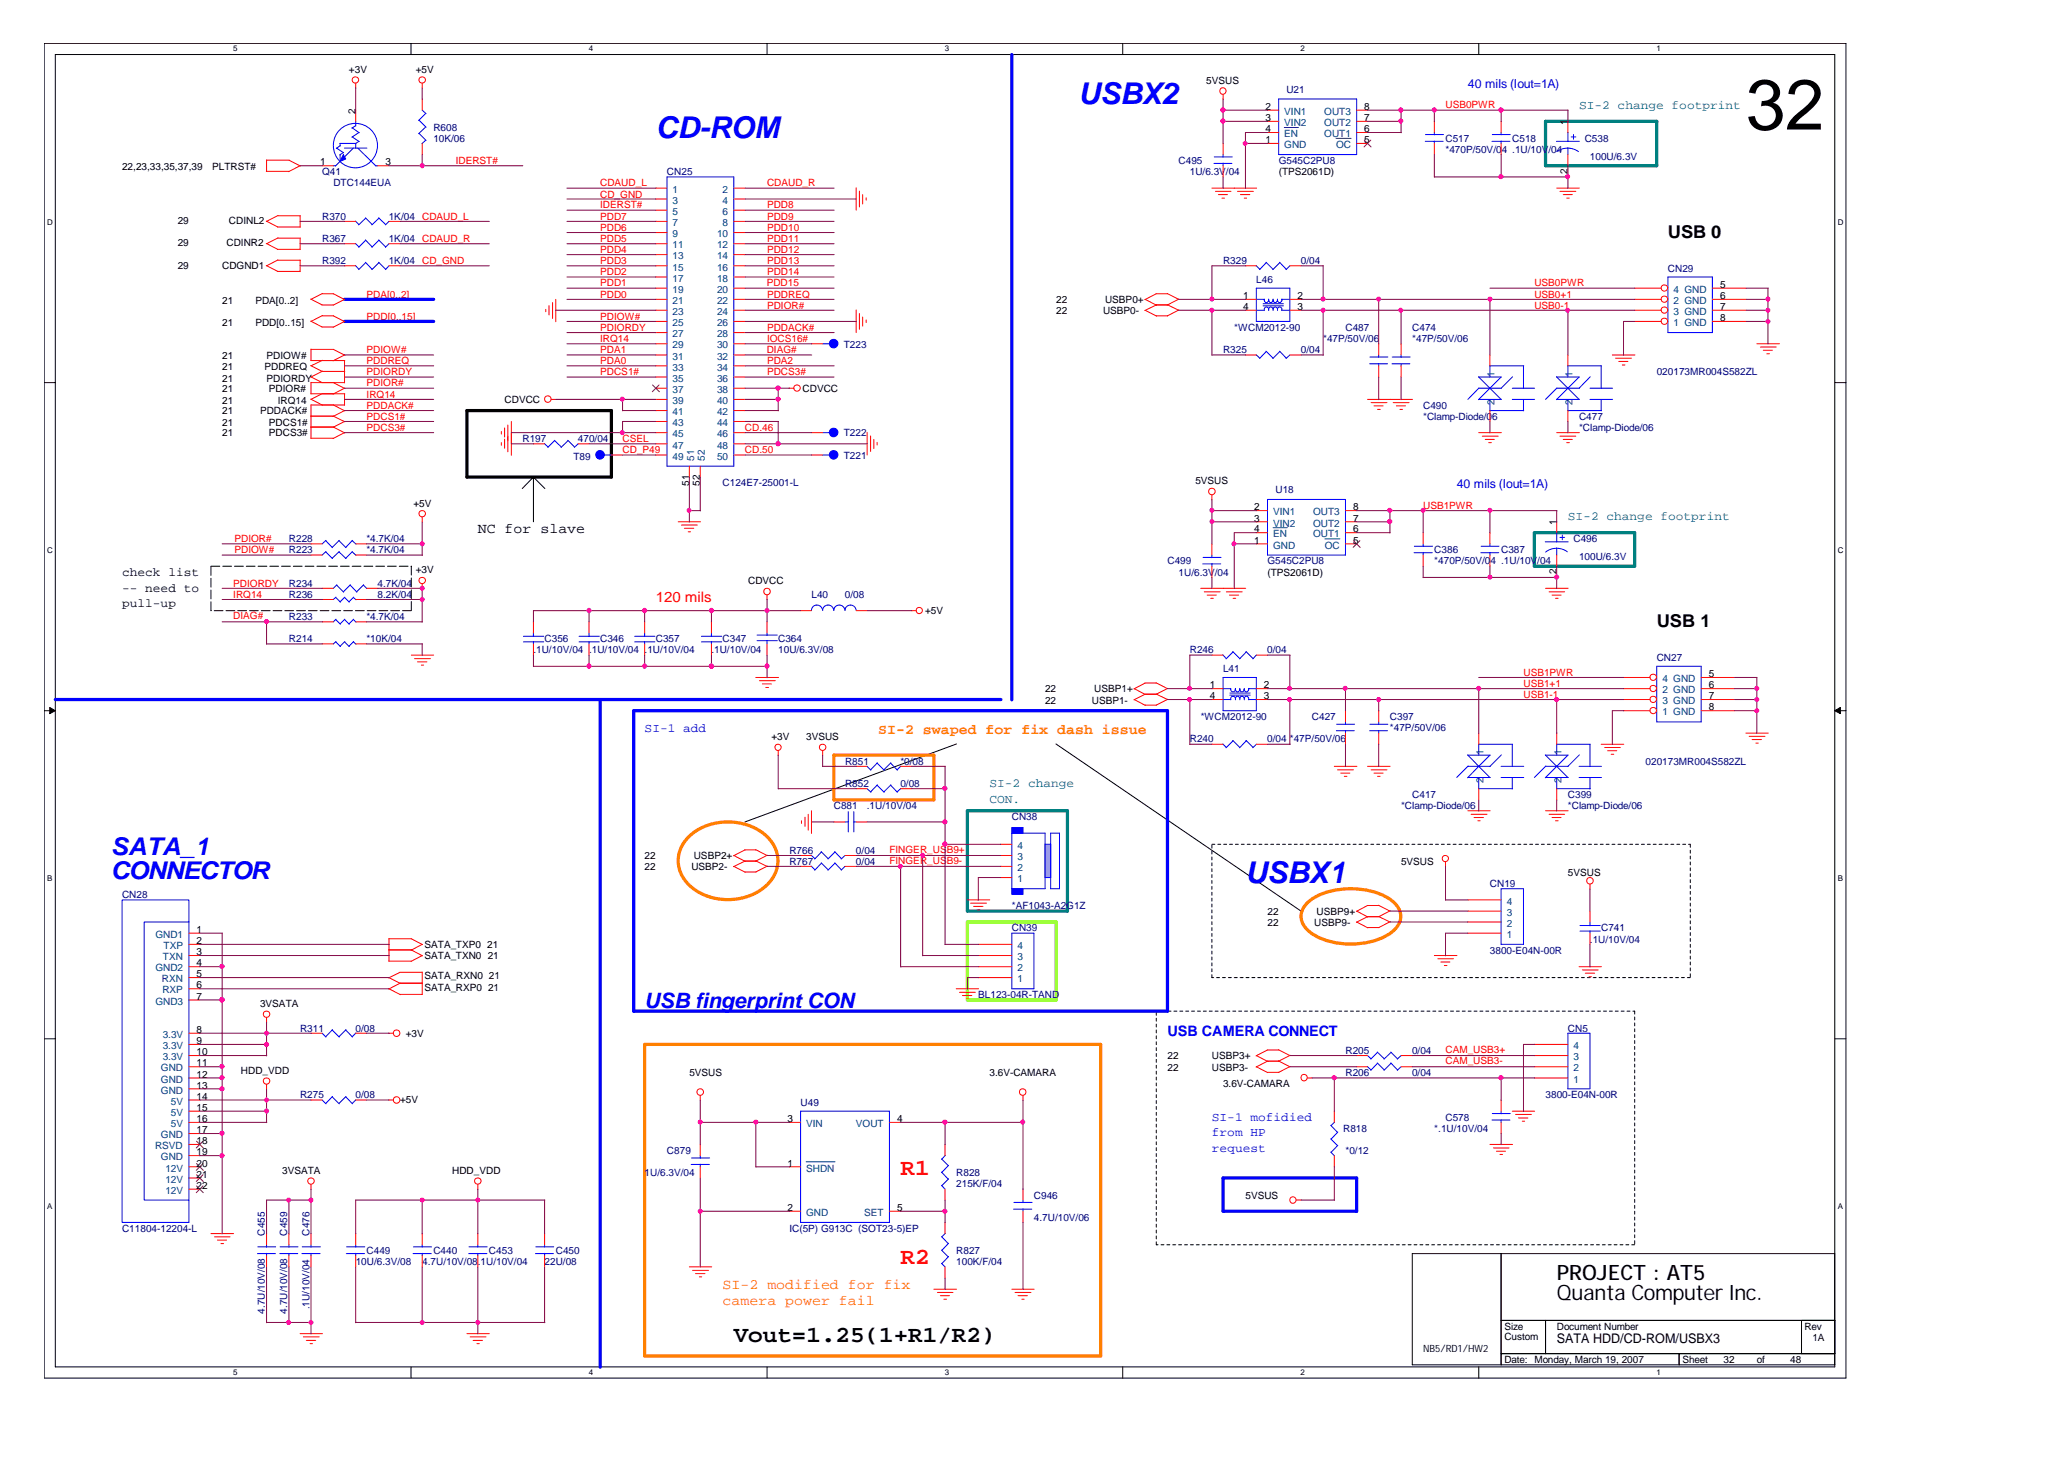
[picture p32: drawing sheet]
<svg xmlns="http://www.w3.org/2000/svg" width="297mm" height="210mm" viewBox="0 0 297 210" stroke-linecap="round" stroke-linejoin="round" font-family="sans-serif">
<defs><g id="words">
<text font-size="10.2" x="251.2" y="18.6">32</text>
<g font-size="4.3" fill="#00f">
<text x="155.2" y="15">USBX2</text>
<text x="94.4" y="19.8">CD-ROM</text>
<text x="179.2" y="127">USBX1</text>
</g>
<g font-size="3.5" fill="#00f">
<text x="16" y="123.1">SATA_1</text>
<text x="16" y="126.5">CONNECTOR</text>
</g>
<g font-size="3.3" fill="#f00">
<text x="129.6" y="169">R1</text>
<text x="129.6" y="181.8">R2</text>
</g>
<text font-size="3.3" x="105.6" y="193">Vout=1.25(1+R1/R2)</text>
<text font-size="3" fill="#00f" x="92.8" y="145">USB fingerprint CON</text>
<g font-size="3">
<text x="224" y="184.2">PROJECT : AT5</text>
<text x="224" y="187">Quanta Computer Inc.</text>
</g>
<g font-size="2.5">
<text x="240" y="34.2">USB 0</text>
<text x="238.4" y="90.2">USB 1</text>
</g>
<text font-size="2.1" x="68.7" y="76.7">NC for slave</text>
<text font-size="2.1" fill="#f00" x="94.4" y="86.5">120 mils</text>
<g font-size="2.1" fill="#ff8000">
<text x="126.4" y="105.6">SI-2 swaped for fix dash issue</text>
<text x="104" y="185.5">SI-2 modified for fix</text>
<text x="104" y="187.8">camera power fail</text>
</g>
<text font-size="2.1" fill="#00f" x="168" y="149">USB CAMERA CONNECT</text>
<text font-size="1.9" x="224" y="193.2">SATA HDD/CD-ROM/USBX3</text>
<g font-size="1.8" fill="#00f">
<text x="211.2" y="12.7">40 mils (Iout=1A)</text>
<text x="209.6" y="70.2">40 mils (Iout=1A)</text>
<text x="92.8" y="105.3">SI-1 add</text>
<text x="174.4" y="161.3">SI-1 mofidied</text>
<text x="174.4" y="163.5">from HP</text>
<text x="174.4" y="165.7">request</text>
</g>
<g font-size="1.8" fill="#008080">
<text x="227.2" y="15.6">SI-2 change footprint</text>
<text x="225.6" y="74.9">SI-2 change footprint</text>
<text x="142.4" y="113.3">SI-2 change</text>
<text x="142.4" y="115.5">CON.</text>
</g>
<g font-size="1.8">
<text x="17.6" y="82.9">check list</text>
<text x="17.6" y="85.1">-- need to</text>
<text x="17.6" y="87.3">pull-up</text>
</g>
<g font-size="1.4">
<text x="50.2" y="10.5">+3V</text>
<text x="59.8" y="10.5">+5V</text>
<text x="51.1" y="16.4" transform="rotate(-90 51.1 16.4)">2</text>
<text x="173.6" y="12.1">5VSUS</text>
<text x="182.1" y="15.8">2</text>
<text x="182.1" y="17.4">3</text>
<text x="196.3" y="15.8">8</text>
<text x="196.3" y="17.4">7</text>
<text x="225.6" y="18" transform="rotate(-90 225.6 18)">1</text>
<text x="46.1" y="23.8">1</text>
<text x="55.5" y="23.8">3</text>
<text x="182.1" y="20.6">1</text>
<text x="182.1" y="19">4</text>
<text x="196.3" y="20.6">5</text>
<text x="196.3" y="19">6</text>
<text x="17.6" y="24.4">22,23,33,35,37,39</text>
<text x="30.5" y="24.4">PLTRST#</text>
<text x="184" y="25.2">(TPS2061D)</text>
<text x="225.6" y="25" transform="rotate(-90 225.6 25)">2</text>
<text x="25.6" y="32.2">29</text>
<text x="25.6" y="35.4">29</text>
<text x="32.6" y="35.4">CDINR2</text>
<text x="32.9" y="32.2">CDINL2</text>
<text x="25.6" y="38.7">29</text>
<text x="32" y="38.7">CDGND1</text>
<text x="247.5" y="41.4">5</text>
<text x="32" y="47">21</text>
<text x="32" y="43.7">21</text>
<text x="36.7" y="47">PDD[0..15]</text>
<text x="36.7" y="43.7">PDA[0..2]</text>
<text x="152" y="43.6">22</text>
<text x="152" y="45.2">22</text>
<text x="158.7" y="45.2">USBP0-</text>
<text x="159" y="43.6">USBP0+</text>
<text x="178.9" y="43">1</text>
<text x="178.9" y="44.6">4</text>
<text x="186.7" y="44.6">3</text>
<text x="186.7" y="43">2</text>
<text x="247.5" y="46.2">8</text>
<text x="247.5" y="44.6">7</text>
<text x="247.5" y="43">6</text>
<text x="32" y="53.2">21</text>
<text x="32" y="51.6">21</text>
<text x="38.1" y="53.2">PDDREQ</text>
<text x="38.4" y="51.6">PDIOW#</text>
<text x="32" y="56.4">21</text>
<text x="32" y="58.2">21</text>
<text x="32" y="55">21</text>
<text x="32" y="59.6">21</text>
<text x="37.4" y="59.6">PDDACK#</text>
<text x="38.4" y="55">PDIORDY</text>
<text x="38.7" y="56.4">PDIOR#</text>
<text x="40" y="58.2">IRQ14</text>
<text x="72.6" y="58">CDVCC</text>
<text x="115.5" y="56.4">CDVCC</text>
<text x="32" y="62.8">21</text>
<text x="32" y="61.2">21</text>
<text x="38.7" y="62.8">PDCS3#</text>
<text x="38.7" y="61.2">PDCS1#</text>
<text x="99.1" y="69.9" transform="rotate(-90 99.1 69.9)">51</text>
<text x="100.7" y="69.9" transform="rotate(-90 100.7 69.9)">52</text>
<text x="172" y="69.7">5VSUS</text>
<text x="59.5" y="72.9">+5V</text>
<text x="180.5" y="76.6">4</text>
<text x="180.5" y="73.4">2</text>
<text x="180.5" y="75">3</text>
<text x="194.7" y="76.6">6</text>
<text x="194.7" y="73.4">8</text>
<text x="194.7" y="75">7</text>
<text x="223.9" y="75.5" transform="rotate(-90 223.9 75.5)">1</text>
<text x="59.8" y="82.5">+3V</text>
<text x="180.5" y="78.2">1</text>
<text x="182.4" y="82.8">(TPS2061D)</text>
<text x="194.7" y="78.2">5</text>
<text x="223.9" y="82.6" transform="rotate(-90 223.9 82.6)">2</text>
<text x="107.7" y="84.1">CDVCC</text>
<text x="133.1" y="88.4">+5V</text>
<text x="150.4" y="99.6">22</text>
<text x="150.4" y="101.2">22</text>
<text x="157.1" y="101.2">USBP1-</text>
<text x="157.4" y="99.6">USBP1+</text>
<text x="174.1" y="99">1</text>
<text x="174.1" y="100.6">4</text>
<text x="181.9" y="100.6">3</text>
<text x="181.9" y="99">2</text>
<text x="245.9" y="97.4">5</text>
<text x="245.9" y="100.6">7</text>
<text x="245.9" y="99">6</text>
<text x="111" y="106.5">+3V</text>
<text x="116" y="106.5">3VSUS</text>
<text x="245.9" y="102.2">8</text>
<text x="92.8" y="123.6">22</text>
<text x="92.8" y="125.2">22</text>
<text x="99.5" y="125.2">USBP2-</text>
<text x="99.8" y="123.6">USBP2+</text>
<text x="201.6" y="124.4">5VSUS</text>
<text x="225.6" y="126">5VSUS</text>
<text x="182.4" y="131.6">22</text>
<text x="189.4" y="131.6">USBP9+</text>
<text x="28.3" y="135.8">2</text>
<text x="28.3" y="137.4">3</text>
<text x="28.3" y="134.2">1</text>
<text x="61.1" y="136.4">SATA_TXP0</text>
<text x="70.1" y="136.4">21</text>
<text x="182.4" y="133.2">22</text>
<text x="189.1" y="133.2">USBP9-</text>
<text x="28.3" y="142.2">6</text>
<text x="28.3" y="139">4</text>
<text x="28.3" y="143.8">7</text>
<text x="28.3" y="140.6">5</text>
<text x="61.1" y="138">SATA_TXN0</text>
<text x="61.1" y="140.9">SATA_RXN0</text>
<text x="61.1" y="142.5">SATA_RXP0</text>
<text x="70.2" y="138">21</text>
<text x="70.2" y="142.5">21</text>
<text x="70.3" y="140.9">21</text>
<text x="28.3" y="148.6">8</text>
<text x="37.4" y="144.9">3VSATA</text>
<text x="58.4" y="149.2">+3V</text>
<text x="28.3" y="155">12</text>
<text x="28.3" y="151.8">10</text>
<text x="28.3" y="153.4">11</text>
<text x="28.3" y="150.2">9</text>
<text x="34.7" y="154.5">HDD_VDD</text>
<text x="99.2" y="154.8">5VSUS</text>
<text x="142.4" y="154.8">3.6V-CAMARA</text>
<text x="168" y="152.4">22</text>
<text x="168" y="154">22</text>
<text x="174.4" y="152.4">USBP3+</text>
<text x="174.4" y="154">USBP3-</text>
<text x="28.3" y="161.4">16</text>
<text x="28.3" y="158.2">14</text>
<text x="28.3" y="159.8">15</text>
<text x="28.3" y="156.6">13</text>
<text x="57.6" y="158.7">+5V</text>
<text x="113.3" y="161.4">3</text>
<text x="129.1" y="161.4">4</text>
<text x="176" y="156.4">3.6V-CAMARA</text>
<text x="28.3" y="167.8">20</text>
<text x="28.3" y="164.6">18</text>
<text x="28.3" y="166.2">19</text>
<text x="28.3" y="163">17</text>
<text x="113.3" y="167.8">1</text>
<text x="28.3" y="171">22</text>
<text x="28.3" y="169.4">21</text>
<text x="40.6" y="168.9">3VSATA</text>
<text x="65.1" y="168.9">HDD_VDD</text>
<text x="179.2" y="172.4">5VSUS</text>
<text x="113.3" y="174.2">2</text>
<text x="129.1" y="174.2">5</text>
<text x="216.5" y="191.3">Size</text>
<text x="224" y="191.3">Document Number</text>
<text x="259.6" y="191.3">Rev</text>
<text x="204.8" y="194.5">NB5/RD1/HW2</text>
<text x="216.5" y="192.8">Custom</text>
<text x="216.5" y="196.1">Date: Monday, March 19, 2007</text>
<text x="242.1" y="196.1">Sheet</text>
<text x="248" y="196.1">32</text>
<text x="252.8" y="196.1">of</text>
<text x="257.6" y="196.1">48</text>
<text x="260.8" y="192.9">1A</text>
</g>
<g font-size="1.4" fill="#004080">
<text x="184.8" y="16.5">VIN1</text>
<text x="190.5" y="16.5">OUT3</text>
<text x="184.8" y="21.3">GND</text>
<text x="184.8" y="19.7">EN</text>
<text x="184.8" y="18.1">VIN2</text>
<text x="190.5" y="19.7">OUT1</text>
<text x="190.5" y="18.1">OUT2</text>
<text x="192.2" y="21.3">OC</text>
<text x="96.8" y="27.7">1</text>
<text x="96.8" y="29.3">3</text>
<text x="104" y="27.7">2</text>
<text x="104" y="29.3">4</text>
<text x="96.8" y="30.9">5</text>
<text x="96.8" y="32.5">7</text>
<text x="96.8" y="34.1">9</text>
<text x="96.8" y="35.7">11</text>
<text x="103.2" y="34.1">10</text>
<text x="103.2" y="35.7">12</text>
<text x="104" y="30.9">6</text>
<text x="104" y="32.5">8</text>
<text x="96.8" y="37.3">13</text>
<text x="96.8" y="38.9">15</text>
<text x="96.8" y="40.5">17</text>
<text x="103.2" y="37.3">14</text>
<text x="103.2" y="38.9">16</text>
<text x="103.2" y="40.5">18</text>
<text x="96.8" y="42.1">19</text>
<text x="96.8" y="43.7">21</text>
<text x="96.8" y="45.3">23</text>
<text x="96.8" y="46.9">25</text>
<text x="103.2" y="42.1">20</text>
<text x="103.2" y="43.7">22</text>
<text x="103.2" y="45.3">24</text>
<text x="103.2" y="46.9">26</text>
<text x="240.8" y="46.9">1 GND</text>
<text x="240.8" y="43.7">2 GND</text>
<text x="240.8" y="45.3">3 GND</text>
<text x="240.8" y="42.1">4 GND</text>
<text x="96.8" y="48.5">27</text>
<text x="96.8" y="50.1">29</text>
<text x="96.8" y="51.7">31</text>
<text x="96.8" y="53.3">33</text>
<text x="103.2" y="48.5">28</text>
<text x="103.2" y="50.1">30</text>
<text x="103.2" y="51.7">32</text>
<text x="103.2" y="53.3">34</text>
<text x="96.8" y="54.9">35</text>
<text x="96.8" y="56.5">37</text>
<text x="96.8" y="58.1">39</text>
<text x="96.8" y="59.7">41</text>
<text x="103.2" y="54.9">36</text>
<text x="103.2" y="56.5">38</text>
<text x="103.2" y="58.1">40</text>
<text x="103.2" y="59.7">42</text>
<text x="215.1" y="58.3" transform="rotate(-90 215.1 58.3)">2</text>
<text x="215.1" y="54.2" transform="rotate(-90 215.1 54.2)">1</text>
<text x="226.3" y="58.3" transform="rotate(-90 226.3 58.3)">2</text>
<text x="226.3" y="54.2" transform="rotate(-90 226.3 54.2)">1</text>
<text x="96.8" y="61.3">43</text>
<text x="96.8" y="62.9">45</text>
<text x="96.8" y="64.5">47</text>
<text x="103.2" y="61.3">44</text>
<text x="103.2" y="62.9">46</text>
<text x="103.2" y="64.5">48</text>
<text x="96.8" y="66.1">49</text>
<text x="99.9" y="66.3" transform="rotate(-90 99.9 66.3)">51</text>
<text x="101.4" y="66.3" transform="rotate(-90 101.4 66.3)">52</text>
<text x="103.2" y="66.1">50</text>
<text x="183.2" y="77.3">EN</text>
<text x="183.2" y="74.1">VIN1</text>
<text x="183.2" y="75.7">VIN2</text>
<text x="188.9" y="77.3">OUT1</text>
<text x="188.9" y="74.1">OUT3</text>
<text x="188.9" y="75.7">OUT2</text>
<text x="183.2" y="78.9">GND</text>
<text x="190.6" y="78.9">OC</text>
<text x="239.2" y="99.8">2 GND</text>
<text x="239.2" y="101.3">3 GND</text>
<text x="239.2" y="98.1">4 GND</text>
<text x="239.2" y="102.9">1 GND</text>
<text x="213.4" y="112.7" transform="rotate(-90 213.4 112.7)">2</text>
<text x="213.4" y="108.7" transform="rotate(-90 213.4 108.7)">1</text>
<text x="224.7" y="112.7" transform="rotate(-90 224.7 112.7)">2</text>
<text x="224.7" y="108.7" transform="rotate(-90 224.7 108.7)">1</text>
<text x="146.4" y="125.3">2</text>
<text x="146.4" y="123.8">3</text>
<text x="146.4" y="122.1">4</text>
<text x="146.4" y="126.9">1</text>
<text x="216.8" y="131.8">3</text>
<text x="216.8" y="130.1">4</text>
<text x="22.4" y="134.9">GND1</text>
<text x="23.5" y="136.5">TXP</text>
<text x="146.4" y="136.5">4</text>
<text x="216.8" y="134.9">1</text>
<text x="216.8" y="133.3">2</text>
<text x="22.4" y="139.8">GND2</text>
<text x="23.3" y="141.3">RXN</text>
<text x="23.4" y="142.9">RXP</text>
<text x="23.5" y="138.1">TXN</text>
<text x="146.4" y="141.3">1</text>
<text x="146.4" y="139.8">2</text>
<text x="146.4" y="138.1">3</text>
<text x="22.4" y="144.5">GND3</text>
<text x="23.4" y="149.3">3.3V</text>
<text x="23.2" y="154.1">GND</text>
<text x="23.2" y="155.8">GND</text>
<text x="23.4" y="150.9">3.3V</text>
<text x="23.4" y="152.5">3.3V</text>
<text x="226.4" y="155.8">1</text>
<text x="226.4" y="154.1">2</text>
<text x="226.4" y="152.5">3</text>
<text x="226.4" y="150.9">4</text>
<text x="23.2" y="157.3">GND</text>
<text x="24.6" y="160.5">5V</text>
<text x="24.6" y="158.9">5V</text>
<text x="22.3" y="165.3">RSVD</text>
<text x="23.2" y="166.9">GND</text>
<text x="23.2" y="163.8">GND</text>
<text x="24.6" y="162.2">5V</text>
<text x="116" y="162.2">VIN</text>
<text x="123.2" y="162.2">VOUT</text>
<text x="23.8" y="170.2">12V</text>
<text x="23.8" y="171.8">12V</text>
<text x="23.8" y="168.5">12V</text>
<text x="116" y="168.5">SHDN</text>
<text x="116" y="174.9">GND</text>
<text x="124.3" y="174.9">SET</text>
</g>
<g font-size="1.4" fill="#000080">
<text x="185.1" y="13.3">U21</text>
<text x="62.4" y="18.8">R608</text>
<text x="62.4" y="20.4">10K/06</text>
<text x="169.6" y="23.6">C495</text>
<text x="184" y="23.6">G545C2PU8</text>
<text x="208" y="20.4">C517</text>
<text x="208" y="22">*470P/50V/04 .1U/10V/04</text>
<text x="217.6" y="20.4">C518</text>
<text x="228" y="20.4">C538</text>
<text x="228.8" y="23">100U/6.3V</text>
<text x="46.4" y="25.2">Q41</text>
<text x="48" y="26.8">DTC144EUA</text>
<text x="96" y="25.2">CN25</text>
<text x="171.2" y="25.2">1U/6.3V/04</text>
<text x="46.4" y="34.8">R367</text>
<text x="46.4" y="31.6">R370</text>
<text x="55.9" y="34.8">1K/04</text>
<text x="55.9" y="31.6">1K/04</text>
<text x="46.4" y="38">R392</text>
<text x="55.9" y="38">1K/04</text>
<text x="176" y="38">R329</text>
<text x="180.8" y="40.7">L46</text>
<text x="187.2" y="38">0/04</text>
<text x="240" y="39.1">CN29</text>
<text x="177.6" y="47.6">*WCM2012-90</text>
<text x="193.6" y="47.6">C487</text>
<text x="203.2" y="47.6">C474</text>
<text x="121.4" y="50">T223</text>
<text x="176" y="50.8">R325</text>
<text x="187.2" y="50.8">0/04</text>
<text x="190.4" y="49.2">*47P/50V/06</text>
<text x="203.2" y="49.2">*47P/50V/06</text>
<text x="238.4" y="54">020173MR004S582ZL</text>
<text x="204.8" y="58.8">C490</text>
<text x="75.2" y="63.6">R197</text>
<text x="83.2" y="63.6">470/04</text>
<text x="121.4" y="62.8">T222</text>
<text x="204.8" y="60.4">*Clamp-Diode/06</text>
<text x="227.2" y="60.4">C477</text>
<text x="227.2" y="62">*Clamp-Diode/06</text>
<text x="82.5" y="66.2">T89</text>
<text x="104" y="70">C124E7-25001-L</text>
<text x="121.4" y="66">T221</text>
<text x="183.5" y="71">U18</text>
<text x="41.6" y="78">R228</text>
<text x="52.7" y="78">*4.7K/04</text>
<text x="226.4" y="78">C496</text>
<text x="41.6" y="79.6">R223</text>
<text x="52.7" y="79.6">*4.7K/04</text>
<text x="168" y="81.2">C499</text>
<text x="169.6" y="82.8">1U/6.3V/04</text>
<text x="182.4" y="81.2">G545C2PU8</text>
<text x="206.4" y="79.6">C386</text>
<text x="206.4" y="81.2">*470P/50V/04 .1U/10V/04</text>
<text x="216" y="79.6">C387</text>
<text x="227.2" y="80.6">100U/6.3V</text>
<text x="41.6" y="89.2">R233</text>
<text x="41.6" y="84.4">R234</text>
<text x="41.6" y="86">R236</text>
<text x="52.7" y="89.2">*4.7K/04</text>
<text x="54.3" y="84.4">4.7K/04</text>
<text x="54.3" y="86">8.2K/04</text>
<text x="116.8" y="86">L40</text>
<text x="121.6" y="86">0/08</text>
<text x="41.6" y="92.4">R214</text>
<text x="52.7" y="92.4">*10K/04</text>
<text x="76.8" y="94">.1U/10V/04 .1U/10V/04 .1U/10V/04</text>
<text x="78.4" y="92.4">C356</text>
<text x="86.4" y="92.4">C346</text>
<text x="94.4" y="92.4">C357</text>
<text x="102.4" y="94">.1U/10V/04</text>
<text x="104" y="92.4">C347</text>
<text x="112" y="92.4">C364</text>
<text x="112" y="94">10U/6.3V/08</text>
<text x="171.2" y="94">R246</text>
<text x="182.3" y="94">0/04</text>
<text x="238.4" y="95.1">CN27</text>
<text x="176" y="96.7">L41</text>
<text x="171.2" y="106.8">R240</text>
<text x="172.8" y="103.6">*WCM2012-90</text>
<text x="182.3" y="106.8">0/04</text>
<text x="185.6" y="106.8">*47P/50V/06</text>
<text x="188.8" y="103.6">C427</text>
<text x="200" y="103.6">C397</text>
<text x="200" y="105.2">*47P/50V/06</text>
<text x="121.6" y="110">R851</text>
<text x="121.6" y="113.2">R852</text>
<text x="129.6" y="110">*0/08</text>
<text x="129.6" y="113.2">0/08</text>
<text x="236.8" y="110">020173MR004S582ZL</text>
<text x="120" y="116.4">C881</text>
<text x="124.7" y="116.4">.1U/10V/04</text>
<text x="145.6" y="118">CN38</text>
<text x="201.6" y="116.4">*Clamp-Diode/06</text>
<text x="203.2" y="114.8">C417</text>
<text x="225.6" y="114.8">C399</text>
<text x="225.6" y="116.4">*Clamp-Diode/06</text>
<text x="113.6" y="122.8">R766</text>
<text x="113.6" y="124.4">R767</text>
<text x="123.2" y="122.8">0/04</text>
<text x="123.2" y="124.4">0/04</text>
<text x="17.6" y="129.2">CN28</text>
<text x="145.6" y="130.8">*AF1043-A2G1Z</text>
<text x="214.4" y="127.6">CN19</text>
<text x="145.6" y="134">CN39</text>
<text x="214.4" y="137.2">3800-E04N-00R</text>
<text x="228.8" y="135.6">.1U/10V/04</text>
<text x="230.4" y="134">C741</text>
<text x="140.8" y="143.6">BL123-04R-TAND</text>
<text x="43.2" y="148.4">R311</text>
<text x="51.2" y="148.4">0/08</text>
<text x="225.6" y="148.4">CN5</text>
<text x="193.6" y="151.6">R205</text>
<text x="193.6" y="154.8">R206</text>
<text x="203.2" y="151.6">0/04</text>
<text x="203.2" y="154.8">0/04</text>
<text x="43.2" y="158">R275</text>
<text x="51.2" y="158">0/08</text>
<text x="115.2" y="159.1">U49</text>
<text x="208" y="161.2">C578</text>
<text x="222.4" y="158">3800-E04N-00R</text>
<text x="96" y="166">C879</text>
<text x="193.3" y="162.8">R818</text>
<text x="193.6" y="166">*0/12</text>
<text x="206.4" y="162.8">*.1U/10V/04</text>
<text x="92.8" y="169.2">1U/6.3V/04</text>
<text x="137.6" y="169.2">R828</text>
<text x="137.6" y="170.8">215K/F/04</text>
<text x="148.8" y="172.4">C946</text>
<text x="17.6" y="177.2">C11804-12204-L</text>
<text x="38.1" y="177.8" transform="rotate(-90 38.1 177.8)">C455</text>
<text x="41.3" y="177.8" transform="rotate(-90 41.3 177.8)">C459</text>
<text x="44.5" y="177.8" transform="rotate(-90 44.5 177.8)">C476</text>
<text x="113.6" y="177.2">IC(5P) G913C (SOT23-5)EP</text>
<text x="148.8" y="175.6">4.7U/10V/06</text>
<text x="51.2" y="182">10U/6.3V/08</text>
<text x="52.7" y="180.4">C449</text>
<text x="60.7" y="182">4.7U/10V/08.1U/10V/04</text>
<text x="62.4" y="180.4">C440</text>
<text x="70.4" y="180.4">C453</text>
<text x="78.4" y="182">22U/08</text>
<text x="80" y="180.4">C450</text>
<text x="137.6" y="180.4">R827</text>
<text x="137.6" y="182">100K/F/04</text>
<text x="38.1" y="189" transform="rotate(-90 38.1 189)">4.7U/10V/08</text>
<text x="41.3" y="189" transform="rotate(-90 41.3 189)">4.7U/10V/08</text>
<text x="44.5" y="188.4" transform="rotate(-90 44.5 188.4)">.1U/10V/04</text>
</g>
<g font-size="1.4" fill="#f00">
<text x="208" y="15.6">USB0PWR</text>
<text x="65.6" y="23.6">IDERST#</text>
<text x="86.4" y="28.4">CD_GND</text>
<text x="86.4" y="26.8">CDAUD_L</text>
<text x="86.4" y="30">IDERST#</text>
<text x="110.4" y="30">PDD8</text>
<text x="110.4" y="26.8">CDAUD_R</text>
<text x="60.7" y="34.8">CDAUD_R</text>
<text x="60.7" y="31.6">CDAUD_L</text>
<text x="86.4" y="34.8">PDD5</text>
<text x="86.4" y="33.2">PDD6</text>
<text x="86.4" y="31.6">PDD7</text>
<text x="110.4" y="33.2">PDD10</text>
<text x="110.4" y="34.8">PDD11</text>
<text x="110.4" y="31.6">PDD9</text>
<text x="60.7" y="38">CD_GND</text>
<text x="86.4" y="39.6">PDD2</text>
<text x="86.4" y="41.2">PDD1</text>
<text x="86.4" y="38">PDD3</text>
<text x="86.4" y="36.4">PDD4</text>
<text x="110.3" y="41.2">PDD15</text>
<text x="110.4" y="39.6">PDD14</text>
<text x="110.4" y="38">PDD13</text>
<text x="110.4" y="36.4">PDD12</text>
<text x="220.8" y="41.2">USB0PWR</text>
<text x="52.7" y="46">PDD[0..15]</text>
<text x="52.7" y="42.8">PDA[0..2]</text>
<text x="86.4" y="47.6">PDIORDY</text>
<text x="86.4" y="46">PDIOW#</text>
<text x="86.4" y="42.8">PDD0</text>
<text x="110.4" y="47.6">PDDACK#</text>
<text x="110.4" y="44.4">PDIOR#</text>
<text x="110.4" y="42.8">PDDREQ</text>
<text x="220.8" y="42.8">USB0+1</text>
<text x="220.8" y="44.4">USB0-1</text>
<text x="52.7" y="54">PDIORDY</text>
<text x="52.7" y="50.8">PDIOW#</text>
<text x="52.7" y="52.4">PDDREQ</text>
<text x="86.4" y="50.8">PDA1</text>
<text x="86.4" y="49.2">IRQ14</text>
<text x="86.4" y="54">PDCS1#</text>
<text x="86.4" y="52.4">PDA0</text>
<text x="110.3" y="50.8">DIAG#</text>
<text x="110.4" y="49.2">IOCS16#</text>
<text x="110.4" y="52.4">PDA2</text>
<text x="110.4" y="54">PDCS3#</text>
<text x="52.7" y="58.8">PDDACK#</text>
<text x="52.7" y="55.6">PDIOR#</text>
<text x="52.7" y="57.2">IRQ14</text>
<text x="52.7" y="62">PDCS3#</text>
<text x="52.7" y="60.4">PDCS1#</text>
<text x="89.6" y="63.6">CSEL</text>
<text x="89.6" y="65.2">CD_P49</text>
<text x="107.2" y="62">CD.46</text>
<text x="107.2" y="65.2">CD.50</text>
<text x="33.7" y="78">PDIOR#</text>
<text x="204.8" y="73.2">USB1PWR</text>
<text x="33.7" y="79.6">PDIOW#</text>
<text x="33.6" y="86">IRQ14</text>
<text x="33.6" y="89">DIAG#</text>
<text x="33.6" y="84.4">PDIORDY</text>
<text x="219.2" y="98.8">USB1+1</text>
<text x="219.2" y="97.2">USB1PWR</text>
<text x="219.2" y="100.4">USB1-1</text>
<text x="128" y="122.7">FINGER_USB9+</text>
<text x="128" y="124.3">FINGER_USB9-</text>
<text x="208" y="151.4">CAM_USB3+</text>
<text x="208" y="153">CAM_USB3-</text>
</g>
<g font-size="1.1">
<text x="33.5" y="7.4">5</text>
<text x="84.7" y="7.4">4</text>
<text x="135.9" y="7.4">3</text>
<text x="187.1" y="7.4">2</text>
<text x="238.3" y="7.4">1</text>
<text x="6.8" y="32.4">D</text>
<text x="264.4" y="32.4">D</text>
<text x="6.8" y="79.6">C</text>
<text x="264.4" y="79.6">C</text>
<text x="6.8" y="126.8">B</text>
<text x="264.4" y="126.8">B</text>
<text x="6.8" y="174">A</text>
<text x="264.4" y="174">A</text>
<text x="33.5" y="197.8">5</text>
<text x="84.7" y="197.8">4</text>
<text x="135.9" y="197.8">3</text>
<text x="187.1" y="197.8">2</text>
<text x="238.3" y="197.8">1</text>
</g>
</g></defs>
<g fill="none" stroke="#000" stroke-width=".14">
<path d="M6.3 6.2h259.3v192.1h-259.3zM8 7.8h256v188.9h-256zM59.1 6.2v1.6M110.4 6.2v1.6M161.5 6.2v1.6M212.8 6.2v1.6M6.3 55h1.7M264 55h1.6M75.1 70.3l1.7-1.7 1.6 1.7M76.8 68.6v6.5M6.3 102.2h1.7M137.6 107l-30.4 11.3"/>
<path d="M151.9 107l35.3 24.1M264 102.2h1.6M6.3 149.5h1.7M264 149.5h1.6M59.1 196.7v1.6M110.4 196.7v1.6M161.5 196.7v1.6M212.8 196.7v1.6M216 190h48M216 180.4v16M216 194.7h48M222.4 190v4.7"/>
<path d="M241.6 194.7v1.7M259.2 190v4.7M264 180.4h-60.8v16h60.8"/>
</g>
<g fill="#000" stroke="#000" stroke-width=".14">
<path d="M7.2 101.8l.8 .4-.8 .5z" fill-rule="evenodd"/>
<path d="M264 102.2l.8-.4v.9z" fill-rule="evenodd"/>
</g>
<path d="M145.6 7.8v92.9M8 100.6h136M86.4 100.6v96.1M91.2 102.2h76.8v43.3h-76.8zM176 169.5h19.2v4.8h-19.2z" fill="none" stroke="#00f" stroke-width=".47"/>
<path d="M174.4 121.5h68.8M243.2 121.5v19.1M166.4 145.5h68.8M174.4 140.6v-19.1M235.2 145.5v33.6M243.2 140.6h-68.8M166.4 179.1v-33.6M235.2 179.1h-68.8" fill="none" stroke="#000" stroke-width=".14" stroke-dasharray=".4"/>
<path d="M67.2 59.1h20.8v9.5h-20.8z" fill="none" stroke="#000" stroke-width=".47"/>
<path d="M30.4 81.5h28.8M30.4 87.9v-6.4M59.2 81.5v6.4M59.2 87.9h-28.8" fill="none" stroke="#000" stroke-width=".14" stroke-dasharray="1.3 .4"/>
<path d="M222.4 17.5h16v6.3h-16zM220.8 76.6h14.4v4.9h-14.4zM139.2 116.6h14.4v14.5h-14.4z" fill="none" stroke="#008080" stroke-width=".47"/>
<path d="M120 108.6h14.4v6.5h-14.4zM99 120.5a8.4 8.4 0 0 1 11.8 .3 4.7 4.7 0 0 1-1.3 7.2 8.6 8.6 0 0 1-10.5-.9 4.6 4.6 0 0 1 0-6.6zM188 130a9.6 9.6 0 0 1 7.5-2.1 8.3 8.3 0 0 1 5.2 2.1 2.47 2.47 0 0 1 0 3.7 9.7 9.7 0 0 1-7.5 2.1 8.2 8.2 0 0 1-5.2-2.1 2.49 2.49 0 0 1 0-3.7zM92.8 150.3h65.6v44.8h-65.6z" fill="none" stroke="#ff8000" stroke-width=".47"/>
<path d="M139.2 132.6h12.8v11.3h-12.8z" fill="none" stroke="#80ff00" stroke-width=".47"/>
<g fill="none" stroke="#f00" stroke-width=".14">
<path d="M51.2 12v.7M60.7 12v.7M60.7 14.2v1.6M176 13.6v.7M182.4 19.1h1.6M182.4 15.8h1.6M182.4 17.5h1.6M195.2 19.1h1.6M195.2 15.8h1.6M195.2 17.5h1.6M206.4 17.5v1.6M49.6 38.2h1.6"/>
<path d="M49.6 35.1h1.6M49.6 31.8h1.6M56 38.2h1.6M56 35.1h1.6M56 31.8h1.6M60.7 20.6v1.6M94.4 27.1h1.6M94.4 38.2h1.6M94.4 35.1h1.6M94.4 31.8h1.6M94.4 28.6h1.6M94.4 30.2h1.6"/>
<path d="M94.4 33.5h1.6M94.4 36.6h1.6M94.4 39.8h1.6M105.6 27.1h1.6M105.6 38.2h1.6M105.6 35.1h1.6M105.6 31.8h1.6M105.6 28.6h1.6M105.6 30.2h1.6M105.6 33.5h1.6M105.6 36.6h1.6M105.6 39.8h1.6"/>
<path d="M123.2 27v3.2M123.7 27.5v2.3M124.1 28v1.4M124.6 28.5v.3M174.4 27.1h6.4M174.9 27.5h2.2M175.3 28h1.3M175.8 28.5h.4M176 20.6v1.6M176 23.8v1.7M178.1 27.5h2.2M178.5 28h1.3"/>
<path d="M179 28.5h.4M179.2 38.2h1.6M182.4 20.6h1.6M185.6 38.2h1.6M195.2 20.6h1.6M206.4 20.6v1.6M224 27.1h3.2M224.5 27.5h2.2M224.9 28h1.3M225.4 28.5h.4M78.5 44.5v.3M79 44v1.3"/>
<path d="M79.3 57.5h.7M79.5 43.5v2.3M80 43.1v3.2M94.4 57.5h1.6M94.4 55.9h1.6M94.4 49.5h1.6M94.4 51.1h1.6M94.4 46.2h1.6M94.4 43.1h1.6M94.4 44.6h1.6M94.4 41.5h1.6M94.4 47.9h1.6"/>
<path d="M94.4 52.6h1.6M94.4 54.2h1.6M94.4 59.1h1.6M105.6 57.5h1.6M105.6 55.9h1.6M105.6 49.5h1.6M105.6 51.1h1.6M105.6 46.2h1.6M105.6 43.1h1.6M105.6 44.6h1.6M105.6 41.5h1.6M105.6 47.9h1.6"/>
<path d="M105.6 52.6h1.6M105.6 54.2h1.6M105.6 59.1h1.6M113.5 55.9h.7M116.8 49.5h1.6M123.2 44.6v3.3M123.7 45.1v2.3M124.1 45.6v1.3M124.6 46v.4M179.2 51.1h1.6M185.6 51.1h1.6M196.8 57.5h6.4"/>
<path d="M197.3 57.9h2.3M197.7 58.4h1.3M198.2 58.9h.4M198.4 49.5v1.6M198.4 52.6v1.6M200.4 57.9h2.3M200.9 58.4h1.3M201.4 58.9h.4M201.6 49.5v1.6M201.6 52.6v1.6M214.4 51.1v1.5M214.4 59.1v1.5"/>
<path d="M232 51.1h3.2M232.5 51.5h2.2M232.9 52h1.3M233.4 52.5h.4M235.2 46.2h3.8M235.2 43.1h3.8M235.2 44.6h3.8M235.2 41.5h3.8M246.4 46.2h4.8M246.4 43.1h4.8M246.4 44.6h4.8M246.4 41.5h4.8"/>
<path d="M252.8 49.5h3.2M253.3 49.9h2.3M253.7 50.4h1.3M254.2 50.9h.4M44.7 79.9h1.7M51.2 79.9h1.5M60.7 74.4v.7M72.1 62.1v.4M72.1 63.7v.4M72.6 61.6v1.3M72.6 63.2v1.3M73.1 61.1v3.9"/>
<path d="M73.6 60.6v4.9M76.8 63.9h1.6M83.2 63.9h1.6M88 65.5h1.6M94.4 62.2h1.6M94.4 65.5h1.6M94.4 60.6h1.6M94.4 63.9h1.6M97.6 75.1h3.2M98 75.5h2.3M98.5 76h1.3M99 76.5h.4"/>
<path d="M99.2 67.1v1.5M100.8 67.1v1.5M105.6 62.2h1.6M105.6 65.5h1.6M105.6 60.6h1.6M105.6 63.9h1.6M116.8 62.2h1.6M116.8 65.5h1.6M124.8 62.2v3.3M125.3 62.7v2.3M125.7 63.2v1.3M126.2 63.6v.4"/>
<path d="M174.4 71.2v.7M174.4 78.2v1.7M212.8 62.2h3.2M213.3 62.8h2.3M213.7 63.2h1.3M214.2 63.7h.4M214.4 76.6v1.6M214.4 79.9v1.6M224 62.2h3.2M224.5 62.8h2.2M224.9 63.2h1.3M225.4 63.7h.4"/>
<path d="M46.4 84.6h1.6M46.4 89.5h1.6M46.4 86.2h1.6M51.2 89.5h1.5M51.2 86.2h1.5M52.7 84.6h1.7M59.2 94.2h3.2M59.6 94.8h2.3M60.1 95.2h1.3M60.6 95.7h.4M60.7 84v.7M84.8 89.5v1.6"/>
<path d="M84.8 92.6v1.6M92.8 89.5v1.6M92.8 92.6v1.6M102.4 89.5v1.6M102.4 92.6v1.6M108.8 97.5h3.2M109.3 97.9h2.2M109.7 98.4h1.3M110.2 98.9h.4M110.4 85.6v.7M110.4 89.5v1.6M110.4 92.6v1.6"/>
<path d="M115.2 87.9h1.6M123.2 87.9h1.6M131.1 87.9h.7M172.8 84.6h6.4M173.3 85.1h2.3M173.7 85.6h1.3M174.2 86.1h.4M174.4 81.5v1.6M174.4 99.1h1.6M176.4 85.1h2.3M176.9 85.6h1.3M177.4 86.1h.4"/>
<path d="M180.8 99.1h1.6M222.4 84.6h3.2M222.9 85.1h2.2M223.3 85.6h1.3M223.8 86.1h.4M112 108v.7M115.3 118.1v.4M115.8 117.6v1.3M116.3 117.2v2.2M116.8 116.6v3.3M118.4 108v.7M174.4 107.1h1.6"/>
<path d="M174.4 100.6h1.6M180.8 107.1h1.6M180.8 100.6h1.6M192 110.3h3.2M192.4 110.8h2.3M192.9 111.2h1.3M193.4 111.7h.4M193.6 102.2v1.7M193.6 105.5v1.6M196.8 110.3h3.2M197.3 110.8h2.3M197.7 111.2h1.3"/>
<path d="M198.2 111.7h.4M211.2 116.6h3.2M211.7 117.2h2.3M212.1 117.6h1.3M212.6 118.1h.4M212.8 105.5v1.6M212.8 113.5v1.6M222.4 116.6h3.2M222.9 117.2h2.2M223.3 117.6h1.3M223.8 118.1h.4M224 105.5v1.6"/>
<path d="M224 113.5v1.6M230.4 107.1h3.2M230.9 107.5h2.2M231.3 108h1.3M231.8 108.5h.4M251.2 105.5h3.2M251.7 105.9h2.3M252.1 106.4h1.3M252.6 106.9h.4M27.2 137.5h1.5M27.2 139.1h1.5M27.2 134.3h1.5"/>
<path d="M27.2 135.9h1.5M115.2 123.1h1.6M115.2 124.6h1.6M121.6 123.1h1.6M121.6 124.6h1.6M139.2 129.5h3.2M139.7 129.9h2.2M140.1 130.4h1.3M140.6 130.9h.4M140.8 137.5h4.8M140.8 139.1h4.8M140.8 135.9h4.8"/>
<path d="M206.4 137.5h3.2M206.9 137.9h2.2M207.3 138.4h1.3M207.8 138.9h.4M208 124v.7M211.2 129.5h4.8M211.2 134.3h4.8M211.2 132.6h4.8M211.2 131.1h4.8M227.2 139.1h3.2M227.7 139.5h2.3M228.8 127.2v.7"/>
<path d="M228.8 131.1v1.5M228.8 134.3v1.6M27.2 158.3h1.5M27.2 148.6h1.5M27.2 159.9h1.5M27.2 155.1h1.5M27.2 142.3h1.5M27.2 151.9h1.5M27.2 153.5h1.5M27.2 150.3h1.5M27.2 140.6h1.5M27.2 156.6h1.5"/>
<path d="M27.2 143.9h1.5M38.4 146.4v.7M38.4 156v.7M44.7 158.3h1.7M44.7 148.6h1.7M51.2 158.3h1.5M51.2 148.6h1.5M55.9 158.3h.7M55.9 148.6h.7M100.8 157.6v.7M137.6 142.3h3.2M138 142.8h2.3"/>
<path d="M138.5 143.2h1.3M139 143.7h.4M140.8 140.6h4.8M147.2 157.6v.7M188.1 155.1h.7M192 159.9v1.6M195.2 151.9h1.6M195.2 153.5h1.6M201.6 151.9h1.6M201.6 153.5h1.6M217.6 159.9h3.2M220.8 155.1h4.8"/>
<path d="M220.8 151.9h4.8M220.8 153.5h4.8M220.8 150.3h4.8M228.1 140h1.3M228.6 140.5h.4M27.2 164.6h1.5M27.2 167.9h1.5M27.2 161.5h1.5M27.2 171.1h1.5M27.2 169.5h1.5M27.2 166.3h1.5M27.2 163.1h1.5"/>
<path d="M30.4 177.5h3.2M30.9 177.9h2.2M31.3 178.4h1.3M31.8 178.9h.4M44.7 170.4v.7M51.2 177.5v1.6M60.7 177.5v1.6M68.7 170.4v.7M78.4 177.5v1.6M100.8 164.6v1.7M100.8 167.9v1.6M113.6 167.9h1.6"/>
<path d="M113.6 174.3h1.6M113.6 161.5h1.6M128 174.3h1.6M128 161.5h1.6M136 164.6v1.7M136 171.1v1.5M136 175.9v1.6M147.2 171.1v1.5M147.2 174.3v1.6M186.5 172.6h.7M192 166.3v1.6M214.4 164.6h3.2"/>
<path d="M214.9 165.2h2.2M215.3 165.6h1.3M215.8 166.1h.4M218.1 160.3h2.2M218.5 160.8h1.3M219 161.3h.4M43.2 191.9h3.2M43.6 192.3h2.3M44.1 192.8h1.3M44.6 193.3h.4M51.2 180.7v1.6M60.7 180.7v1.6"/>
<path d="M67.2 191.9h3.2M67.6 192.3h2.3M68.1 192.8h1.3M68.6 193.3h.4M78.4 180.7v1.6M99.2 182.3h3.2M99.7 182.8h2.2M100.1 183.2h1.3M100.6 183.7h.4M134.4 185.5h3.2M134.9 185.9h2.2M135.3 186.4h1.3"/>
<path d="M135.8 186.9h.4M136 182.3v1.6M145.6 185.5h3.2M146 185.9h2.3M146.5 186.4h1.3M147 186.9h.4"/>
<circle cx="51.1" cy="11.5" r=".46"/>
<circle cx="60.8" cy="11.5" r=".46"/>
<circle cx="175.9" cy="13.1" r=".46"/>
<circle cx="78.8" cy="57.4" r=".47"/>
<circle cx="114.7" cy="55.8" r=".46"/>
<circle cx="239.5" cy="46.2" r=".46"/>
<circle cx="239.5" cy="43" r=".46"/>
<circle cx="239.5" cy="44.6" r=".46"/>
<circle cx="239.5" cy="41.4" r=".46"/>
<circle cx="60.8" cy="73.9" r=".46"/>
<circle cx="174.4" cy="70.7" r=".47"/>
<circle cx="60.8" cy="83.5" r=".46"/>
<circle cx="110.4" cy="85.1" r=".47"/>
<circle cx="132.3" cy="87.8" r=".45"/>
<circle cx="111.9" cy="107.5" r=".45"/>
<circle cx="118.4" cy="107.5" r=".46"/>
<circle cx="208" cy="123.5" r=".45"/>
<circle cx="228.8" cy="126.7" r=".47"/>
<circle cx="38.4" cy="145.9" r=".46"/>
<circle cx="38.4" cy="155.5" r=".46"/>
<circle cx="57.1" cy="158.3" r=".47"/>
<circle cx="57.1" cy="148.6" r=".47"/>
<circle cx="100.7" cy="157.1" r=".47"/>
<circle cx="147.1" cy="157.1" r=".47"/>
<circle cx="187.6" cy="155" r=".46"/>
<circle cx="44.7" cy="169.9" r=".46"/>
<circle cx="68.8" cy="169.9" r=".46"/>
<circle cx="186" cy="172.6" r=".46"/>
</g>
<g fill="none" stroke="#00f" stroke-width=".14">
<path d="M60.3 17.3l1 1M60.3 19.2l1 1M60.7 15.8l.6 .6M61.3 16.3l-1.1 1M61.3 18.3l-1.1 .9M184 14.2h11.2v8h-11.2zM205.1 19.4h2.6M206.4 19.1v.3M51.1 38.2l.5 .5M51.1 35l.5 .5M51.1 31.8l.5 .5M52.6 37.7l1 1"/>
<path d="M52.6 34.5l1 1M52.6 31.3l1 1M52.6 37.8l-1 1M52.6 34.6l-1 1M52.6 31.4l-1 1M54.5 37.7l1 1M54.5 34.5l1 1M54.5 31.3l1 1M54.5 37.8l-1 1M54.5 34.6l-1 1M54.5 31.4l-1 1M56 38.2l-.5 .6"/>
<path d="M56 35.1l-.5 .5M56 31.8l-.5 .6M61.3 20.2l-.6 .5M96 25.5h9.6v41.6h-9.6zM174.7 23.5h2.5M174.7 22.6h2.6M176 22.2v.4M176 23.5v.3M180.7 38.2l.6 .5M182.2 37.7l1 1M182.2 37.8l-1 1M184.1 37.7l1 1"/>
<path d="M184.1 37.8l-1 1M185.6 38.2l-.6 .6M205.1 20.3h2.5M206.4 20.3v.3M240 39.8h6.4v8.1h-6.4zM118.4 49.5h1M180.7 51l.6 .5M182.2 50.5l1 1M182.2 50.6l-1 1M184.1 50.5l1 1M184.1 50.6l-1 1M185.6 51.1l-.6 .5"/>
<path d="M197.1 52.3h2.5M197.1 51.4h2.6M198.4 51.1v.3M198.4 52.3v.3M200.3 52.3h2.6M200.3 51.4h2.6M201.6 51.1v.3M201.6 52.3v.3M212.7 54.2l3.3 3.3M212.8 55.9h3.2M212.8 54.2h3.2M212.8 57.5h3.2"/>
<path d="M212.8 55.8l-1.6 1.7M214.4 52.6v1.6M214.4 57.5v1.6M214.4 52.6h4.8M214.4 59.1h4.8M216 54.2l-3.3 3.3M217.6 55.9h3.2M217.6 57.5h3.2M217.6 54.2l-1.6 1.7M219.2 52.6v3.3M219.2 57.5v1.6M46.9 79.4l.9 1"/>
<path d="M46.9 79.3l-.5 .6M48.8 79.4l1 1M48.8 79.3l-1 1M50.7 79.4l.5 .5M50.7 79.3l-1 1M78.3 63.8l.6 .5M79.8 63.3l1 1M79.8 63.4l-1 1M81.7 63.3l1 1M81.7 63.4l-1 1M83.2 63.9l-.6 .5M87 65.5h1"/>
<path d="M118.4 65.5h1M118.4 62.2h1M174.4 79.9v.3M213.1 79.5h2.5M213.1 78.6h2.6M214.4 78.2v.4M214.4 79.5v.4M48.3 89.1l.7 .7M48.3 86l.7 .6M48.3 89.1l-.3 .4M48.3 85.9l-.3 .3M48.4 84.2l1 1"/>
<path d="M48.5 84.1l-.5 .5M49.6 89.1l.6 .7M49.6 86l.6 .6M49.6 89.1l-.7 .7M49.6 85.9l-.7 .7M50.4 84.2l1 1M50.4 84.1l-1 1M50.8 89.1l.4 .4M50.8 86l.4 .3M50.9 89.1l-.7 .7M50.9 85.9l-.7 .7M52.3 84.2l.5 .5"/>
<path d="M52.3 84.1l-1 1M83.3 91.5h2.9M83.3 92.3h2.9M84.8 91.1v.5M84.8 92.3v.3M91.3 91.5h2.9M91.3 92.3h2.9M92.8 91.1v.5M92.8 92.3v.3M100.9 91.5h2.9M100.9 92.3h2.9M102.4 91.1v.5"/>
<path d="M102.4 92.3v.3M108.9 92.2h2.9M108.9 91.4h2.9M110.4 91.1v.3M110.4 92.1v.5M116.8 87.8a.81 .81 0 0 1 .8-.7 .81 .81 0 0 1 .8 .7 .81 .81 0 0 1 .8-.7 .81 .81 0 0 1 .8 .7 .81 .81 0 0 1 .8-.7 .81 .81 0 0 1 .8 .7 .81 .81 0 0 1 .8-.7 .81 .81 0 0 1 .8 .7M173.1 81.1h2.5M173.1 80.2h2.6M174.4 81.1v.4M175.9 99.1h1.2M176 97.5h4.8v4.7h-4.8zM177 99.7h2.9"/>
<path d="M177.1 99.2a.32 .32 0 0 0 .3 .3 .32 .32 0 0 0 .3-.3M177.1 99v.2M177.8 99.2a.31 .31 0 0 0 .3 .3 .31 .31 0 0 0 .3-.3M177.8 99v.2M178.4 99.2a.31 .31 0 0 0 .3 .3 .31 .31 0 0 0 .3-.3M178.4 99v.2M179 99.2a.31 .31 0 0 0 .3 .3 .31 .31 0 0 0 .3-.3M179 99v.2M179.6 99.1h1.2M179.7 99v.2M145.6 119.9h4.8v8h-4.8zM151.2 119.9h1.2v8h-1.2z"/>
<path d="M175.9 100.6h1.2M175.9 107l.5 .5M177 100h2.9M177.1 100.5a.34 .34 0 0 1 .3-.3 .34 .34 0 0 1 .4 .3 .32 .32 0 0 1 .3-.3 .32 .32 0 0 1 .3 .3 .32 .32 0 0 1 .3-.3 .32 .32 0 0 1 .3 .3 .32 .32 0 0 1 .3-.3 .32 .32 0 0 1 .4 .3M177.1 100.5v.2M177.4 106.5l1 1M177.4 106.6l-1 1M177.8 100.5v.2M178.4 100.5v.2M179 100.5v.2M179.3 106.5l1 1M179.3 106.6l-.9 1"/>
<path d="M179.6 100.6h1.2M179.7 100.5v.2M180.8 107.1l-.5 .5M192.3 105.1h2.6M192.3 104.2h2.6M193.6 103.9v.3M193.6 105.1v.4M211.2 108.6l1.6 1.7-1.6 1.6M211.2 110.3h3.2M211.2 108.6h3.2M211.2 111.9h3.2M211.2 110.2l-1.6 1.7"/>
<path d="M212.7 110.2l1.7 1.7M212.8 107v1.6M212.8 111.9v1.6M212.8 107.1h4.8M212.8 113.5h4.8M214.4 108.6l-1.7 1.7M216 110.3h3.2M216 111.9h3.2M216 108.6l-1.6 1.7M217.6 107.1v3.2M217.6 111.9v1.6M222.3 108.6l3.3 3.3"/>
<path d="M222.4 110.3h3.2M222.4 108.6h3.2M222.4 111.9h3.2M222.4 110.2l-1.6 1.7M224 107.1h4.8M224 113.5h4.8M224 107v1.6M224 111.9v1.6M225.6 108.6l-3.3 3.3M227.2 110.3h3.2M227.2 111.9h3.2M227.2 108.6l-1.6 1.7"/>
<path d="M228.8 107.1v3.2M228.8 111.9v1.6M17.6 129.5h9.6v3.1h-6.5v40h6.5v3.3h-9.6zM27.2 132.6v40M116.7 123l.6 .5M116.7 124.6l.6 .6M118.2 122.5l1 1M118.2 124.1l1 1.1M118.2 122.6l-1 1M118.2 124.2l-1 1M120.1 122.5l1 1M120.1 124.1l1 1.1"/>
<path d="M120.1 122.6l-1 1M120.1 124.2l-1 1M121.6 123.1l-.6 .5M121.6 124.6l-.6 .6M145.6 134.3h3.2v8h-3.2zM216 127.9h3.2v8h-3.2zM227.3 133.2h3M227.3 134h3M228.8 132.6v.6M228.8 133.9v.4M46.4 158.3l.5 .5M46.4 148.6l.5 .6"/>
<path d="M47.8 157.8l1 1M47.8 148.2l1 1M47.8 157.7l-.9 1.1M47.8 148.1l-.9 1.1M49.7 157.8l1 1M49.7 148.2l1 1M49.8 157.7l-1 1.1M49.8 148.1l-1 1.1M51.2 158.2l-.5 .6M51.2 148.6l-.5 .6M115.2 159.9h12.8v16h-12.8zM196.7 151.8l.6 .5"/>
<path d="M196.7 153.4l.6 .5M198.2 151.4l1 .9M198.2 152.9l1 1M198.2 151.4l-1 1M198.2 153l-1 1M200.1 151.4l1 .9M200.1 152.9l1 1M200.2 151.4l-1.1 1M200.2 153l-1.1 1M201.6 151.9l-.6 .5M201.6 153.5l-.6 .5M225.6 148.6h3.2v8h-3.2z"/>
<path d="M49.9 179.4h2.6M51.2 179.1v.3M59.5 179.4h2.6M60.7 179.1v.3M77.1 179.4h2.6M78.4 179.1v.3M99.4 167.5h2.7M99.5 166.6h2.6M100.8 166.3v.3M100.8 167.5v.4M135.5 170.5l.5 .6M135.5 168.6l.9 1"/>
<path d="M135.5 166.7l.9 1M135.5 179.8l.9 1M135.5 177.9l.9 1M136 166.2l-.5 .6M136 177.4l-.5 .5M136.5 169.6l-1 1M136.5 167.7l-1 1M136.5 178.9l-1 1M145.8 174h2.7M145.9 173h2.6M147.2 172.6v.4M147.2 173.9v.4"/>
<path d="M191.5 165.7l.5 .6M191.5 163.8l.9 1M191.5 161.9l.9 1M192 161.4l-.5 .5M192.5 164.8l-1 1M192.5 162.9l-1 1M49.8 180.4h2.7M51.2 180.3v.4M59.4 180.4h2.7M60.7 180.3v.4M77 180.4h2.6M78.4 180.3v.4"/>
<path d="M135.5 181.8l.5 .5M136.5 180.8l-1 1"/>
</g>
<g fill="#00f" stroke="#00f" stroke-width=".14">
<circle cx="119.9" cy="65.4" r=".62"/>
<circle cx="119.9" cy="62.2" r=".62"/>
<circle cx="119.9" cy="49.4" r=".62"/>
<circle cx="86.3" cy="65.4" r=".62"/>
</g>
<path d="M184.8 18.3h2M192.2 19.9h2.2M116 167.1h4.1" fill="none" stroke="#004080" stroke-width=".14"/>
<path d="M196.3 20.2l1 .9M197.2 20.2l-.9 .9M93.9 55.4l1 1M94.8 55.4l-.9 1M28.3 170.6l1 1M28.3 167.4l1 1M28.3 164.2l1 1M28.3 169l1 1M29.2 170.6l-1 1M29.2 167.4l-1 1M29.2 164.2l-1 1M29.2 169l-1 1" fill="none" stroke="#804000" stroke-width=".14"/>
<path d="M150.4 121.5h.8v4.8h-.8z" fill-rule="evenodd" fill="#99f" stroke="#00f" stroke-width=".14"/>
<g fill="#00f" stroke="#00f" stroke-width=".14">
<path d="M145.6 119.1h1.6v.8h-1.6z" fill-rule="evenodd"/>
<path d="M145.6 127.9h1.6v.8h-1.6z" fill-rule="evenodd"/>
<path d="M49.4 22.2l.3 .7-.8 .3z" fill-rule="evenodd"/>
</g>
<g fill="none" stroke="#f00" stroke-width=".14">
<path d="M51.2 15.8v1.7M216 17.5v1.6M225.6 17.5v1.6M38.3 31.8l1.7 .9M38.3 35l1.7 .9M38.3 38.2l1.7 .8M38.3 24.7h3.3M38.4 23v1.7M38.4 23h3.2M39.9 32.7h3.3M39.9 35.9h3.3M39.9 39h3.3"/>
<path d="M40 31h3.2M40 34.3h3.2M40 37.4h3.2M40 31l-1.6 .8M40 34.2l-1.6 .9M40 37.4l-1.6 .8M41.6 23l1.6 .9M43.2 31v1.7M43.2 34.3v1.6M43.2 37.4v1.7M43.2 23.8l-1.7 .9M46.4 23.8h1.6"/>
<path d="M54.4 23.8h1.6M216 20.6v1.6M225.6 22.2v1.6M44.7 46.2l1.7 .8M44.7 59.9h3.3M44.7 56.7h4.9M44.7 51.9h4.9M44.7 52.6l1.7 .8M44.7 57.4l1.7 .9M44.7 54.2l1.7 .8M44.7 43l1.7 .9M44.7 50.2v1.7"/>
<path d="M44.7 55v1.7M44.7 58.2v4.8M44.7 58.3h4.9M44.7 55h4.9M44.7 50.3h3.3M46.3 47h1.7M46.3 53.4h3.3M46.3 43.9h1.7M46.4 45.4h1.6M46.4 42.3h1.6M46.4 45.4l-1.7 .8M46.4 51.8l-1.7 .8"/>
<path d="M46.4 56.6l-1.7 .9M46.4 53.4l-1.7 .8M46.4 42.2l-1.7 .9M48 45.4l1.6 .9M48 58.3l1.6 .8M48 55l1.6 .9M48 50.3l1.6 .8M48 42.3l1.6 .8M48 59.9l1.6 .8M49.6 46.2l-1.7 .9M49.6 59.1l-1.7 .8M49.6 55.9l-1.7 .8"/>
<path d="M49.6 51.9v3.2M49.6 56.7v1.6M49.6 51.1l-1.7 .8M49.6 43.1l-1.7 .8M164.8 44.6l1.6 .9M164.8 43.1l1.6 .8M166.3 43.9h1.7M166.3 42.3h1.7M166.4 45.4h1.6M166.4 43.9l-1.7 .8M166.4 42.3l-1.7 .8M167.9 43.8l1.7 .8"/>
<path d="M167.9 42.2l1.7 .9M169.6 44.6l-1.6 .8M169.6 43l-1.6 .9M179.2 43.1h1.6M179.2 44.6h1.6M185.6 43.1h1.6M185.6 44.6h1.6M225.6 51.1v1.5M225.6 59.1v1.5M44.7 61.4h3.3M44.7 63h3.3M44.7 78.2h1.7"/>
<path d="M48 61.4l1.6 .9M49.6 62.2l-1.7 .9M49.6 60.6l-1.7 .9M51.2 78.2h1.5M180.8 78.2h1.6M180.8 76.6h1.6M180.8 73.5h1.6M180.8 75.1h1.6M193.6 78.2h1.6M193.6 76.6h1.6M193.6 73.5h1.6M193.6 75.1h1.6"/>
<path d="M204.8 76.6v1.6M204.8 79.9v1.6M224 75.1v1.5M224 79.9v1.6M46.4 92.6h1.6M51.2 92.6h1.5M76.8 89.5v1.6M76.8 92.6v1.6M163.2 99.1l1.6 .8M164.7 99.9h1.7M164.7 98.3h1.7M164.8 99.9l-1.6 .8"/>
<path d="M164.8 98.3l-1.6 .8M166.3 99.8l1.7 .8M166.3 98.2l1.7 .9M168 99l-1.6 .9M174.4 94.2h1.6M180.8 94.2h1.6M233.6 99.1h3.8M233.6 97.5h3.8M244.8 99.1h4.8M244.8 97.5h4.8M120 118.3h1.6M123.2 110.3h1.6"/>
<path d="M123.2 118.3h1.6M123.2 113.5h1.6M129.6 110.3h1.6M129.6 113.5h1.6M163.2 100.6l1.6 .9M164.8 101.4h1.6M168 100.6l-1.6 .8M198.4 102.2v1.7M198.4 105.5v1.6M233.6 102.2h3.8M233.6 100.6h3.8M244.8 102.2h4.8"/>
<path d="M244.8 100.6h4.8M55.9 136.7h3.3M55.9 138.3h3.3M56 135.1h3.2M56 135v3.3M57.5 139.9h3.2M57.6 139.9l-1.7 .8M59.2 135.1l1.6 .8M59.2 136.7l1.6 .8M60.7 135.9l-1.6 .8M60.7 137.5l-1.6 .8M60.7 139.8v3.3"/>
<path d="M105.6 123.1l1.6 .8M105.6 124.6l1.6 .9M107.1 123.9h1.7M107.1 122.3h1.7M107.2 122.3l-1.7 .8M107.2 125.4h1.6M107.2 123.9l-1.7 .8M108.7 122.2l1.7 .9M108.7 123.8l1.7 .8M110.4 123l-1.6 .9M110.4 124.6l-1.6 .8M144 126.3h1.6"/>
<path d="M144 124.6h1.6M144 123.1h1.6M144 121.5h1.6M195.2 132.6l1.6 .9M195.2 131.1l1.6 .8M196.7 131.9h1.7M196.7 130.3h1.7M196.8 133.4h1.6M196.8 131.9l-1.6 .8M196.8 130.3l-1.6 .8M198.3 131.8l1.7 .8M198.3 130.2l1.7 .9"/>
<path d="M200 132.6l-1.6 .8M200 131l-1.6 .9M56 140.6l1.6 .9M56 142.3l1.6 .8M57.5 141.4h3.3M57.6 143.1h3.2M57.6 141.4l-1.7 .9M180.8 151.9l1.6 .8M180.8 153.5l1.6 .8M182.3 152.7h1.7M182.3 151.1h1.7M182.4 151.1l-1.7 .8"/>
<path d="M182.4 154.3h1.6M182.4 152.7l-1.7 .8M183.9 151l1.7 .9M183.9 152.6l1.7 .9M185.6 151.8l-1.6 .9M185.6 153.4l-1.6 .9M216 158.3v1.6M38.4 177.5v1.6M41.6 177.5v1.6M44.7 177.5v1.6M68.7 177.5v1.6M216 161.5v1.6"/>
<path d="M38.4 180.7v1.6M41.6 180.7v1.6M44.7 180.7v1.6M68.7 180.7v1.6"/>
<circle cx="237.9" cy="99" r=".46"/>
<circle cx="237.9" cy="97.4" r=".46"/>
<circle cx="237.9" cy="102.2" r=".46"/>
<circle cx="237.9" cy="100.6" r=".46"/>
</g>
<g fill="none" stroke="#00f" stroke-width=".14">
<path d="M50.7 18.4l1 .7M50.7 19.7l1 .7M51.2 17.5v.6M51.2 18.1l-.6 .3M51.6 19.1l-1 .6M214.7 19.4h2.6M216 19.1v.3M225.6 19v1.3M226.1 19.7h.6M226.4 19.4v.6M47.9 23.8h.4M48.4 21.3l1 .7"/>
<path d="M48.9 20.6h2.3v.8M48.9 23.2l-.6 .7M48.9 20.6v.4M48.9 22.2v1.1M48.9 21l-.5 .4M49.4 21.9l-.5 .4M49.6 21.3h3.2M50.8 21.3l-1.3 1.3M51.5 21.3l2.6 2.6M51.6 20.3l-.5 .4M54.1 23.8h.3M214.7 20.3h2.6"/>
<path d="M216 20.3v.3M223.9 20.3h3.3M224 21.8a2.67 2.67 0 0 1 3.1 0M225.6 21.3v.9M180.7 43.1h1.2M180.7 44.6h1.2M180.8 41.5h4.8v4.7h-4.8zM181.7 43.7h3M181.7 44h3M181.9 44.5a.32 .32 0 0 1 .3-.3 .32 .32 0 0 1 .3 .3 .32 .32 0 0 1 .4-.3 .32 .32 0 0 1 .3 .3 .32 .32 0 0 1 .3-.3 .32 .32 0 0 1 .3 .3 .32 .32 0 0 1 .3-.3 .32 .32 0 0 1 .3 .3M181.9 43.2a.31 .31 0 0 0 .3 .3 .31 .31 0 0 0 .3-.3M181.9 43v.2"/>
<path d="M181.9 44.5v.2M182.5 43.2a.31 .31 0 0 0 .3 .3 .31 .31 0 0 0 .3-.3M182.5 43v.2M182.5 44.5v.2M183.2 43.2a.31 .31 0 0 0 .3 .3 .31 .31 0 0 0 .3-.3M183.2 43v.2M183.2 44.5v.2M183.8 43.2a.31 .31 0 0 0 .3 .3 .31 .31 0 0 0 .3-.3M183.8 43v.2M183.8 44.5v.2M184.4 43.1h1.2M184.4 44.6h1.2"/>
<path d="M184.4 43v.2M184.4 44.5v.2M223.9 54.2l3.3 3.3M224 55.9h3.2M224 54.2h3.2M224 57.5h3.2M224 55.8l-1.6 1.7M225.6 52.6v1.6M225.6 57.5v1.6M225.6 52.6h4.8M225.6 59.1h4.8M227.2 54.2l-3.3 3.3"/>
<path d="M228.8 55.9h3.2M228.8 57.5h3.2M228.8 54.2l-1.6 1.7M230.4 52.6v3.3M230.4 57.5v1.6M46.9 77.8l.9 1M46.9 77.7l-.5 .5M48.8 77.8l1 1M48.8 77.7l-1 1.1M50.7 77.8l.5 .5M50.7 77.7l-1 1.1M182.4 71.9h11.2v8h-11.2z"/>
<path d="M203.5 79.5h2.6M203.5 78.6h2.6M204.8 78.2v.4M204.8 79.5v.4M222.3 77.9h3.3M224 76.6v1.3M224 78.8v1.1M224.5 77.3h.6M224.8 77v.7M225.5 79.4a2.46 2.46 0 0 0-1.6-.5 2.44 2.44 0 0 0-1.5 .5M48.3 92.3l.7 .7M48.3 92.3l-.3 .3"/>
<path d="M49.6 92.3l.6 .7M49.6 92.3l-.7 .7M50.8 92.3l.4 .4M50.9 92.3l-.7 .7M75.3 91.5h2.9M75.3 92.3h2.9M76.8 91.1v.5M76.8 92.3v.3M175.9 94.2l.5 .6M177.4 93.7l1 1.1M177.4 93.8l-1 1M179.3 93.7l1 1.1"/>
<path d="M179.3 93.8l-.9 1M180.8 94.2l-.5 .6M238.4 95.9h6.4v8h-6.4zM121.6 118.3h.5M122 116.8v2.9M122.8 118.3h.4M122.9 116.8v2.9M124.8 110.3l.5 .5M124.8 113.5l.5 .5M126.2 109.8l1 1M126.2 113l1 1M126.2 109.7l-.9 1.1"/>
<path d="M126.2 112.9l-.9 1M128.1 109.8l1 1M128.1 113l1 1M128.2 109.7l-1 1.1M128.2 112.9l-1 1M129.6 110.2l-.5 .6M129.6 113.4l-.5 .5M197.1 105.1h2.5M197.1 104.2h2.6M198.4 103.9v.3M198.4 105.1v.4M216 159.9v.3"/>
<path d="M37.1 179.4h2.6M38.4 179.1v.3M40.3 179.4h2.6M41.6 179.1v.3M43.5 179.4h2.6M44.7 179.1v.3M67.5 179.4h2.6M68.7 179.1v.3M214.7 161.1h2.6M214.7 160.2h2.6M216 161.1v.4M37 180.4h2.6"/>
<path d="M38.4 180.3v.4M40.3 180.4h2.5M41.6 180.3v.4M43.4 180.4h2.7M44.7 180.3v.4M67.4 180.4h2.7M68.7 180.3v.4"/>
<circle cx="51.1" cy="20.9" r="3.2"/>
</g>
<path d="M183.2 75.9h2M190.6 77.5h2.2" fill="none" stroke="#004080" stroke-width=".14"/>
<path d="M194.7 77.8l1 1M195.7 77.8l-1 1" fill="none" stroke="#804000" stroke-width=".14"/>
<path d="M49.6 46.2h12.8M49.6 43.1h12.8" fill="none" stroke="#00f" stroke-width=".47"/>
<g fill="none" stroke="#800040" stroke-width=".14">
<path d="M51.2 12.6v3.3M60.7 12.6v1.7M176 15.8h6.4M176 14.2v6.5M176 17.5h6.4M182.4 19.1h-3.2v8M196.8 15.8h28.8M196.8 19.1h4.8M196.8 17.5h4.8M201.6 15.8v3.3M206.4 15.8v1.7M216 15.8v1.7"/>
<path d="M225.6 15.8v1.7M43.2 35.1h6.4M43.2 38.2h6.4M43.2 31.8h6.4M43.2 23.8h3.2M56 23.8h19.2M57.6 35.1h12.8M57.6 38.2h12.8M57.6 31.8h12.8M60.7 22.2v1.7M81.6 35.1h12.8M81.6 38.2h12.8"/>
<path d="M81.6 31.8h12.8M81.6 39.8h12.8M81.6 33.5h12.8M81.6 28.6h12.8M81.6 36.6h12.8M81.6 30.2h12.8M81.6 27.1h12.8M107.2 35.1h12.8M107.2 38.2h12.8M107.2 31.8h12.8M107.2 39.8h12.8M107.2 33.5h12.8"/>
<path d="M107.2 28.6h16M107.2 36.6h12.8M107.2 30.2h12.8M107.2 27.1h12.8M176 25.5v1.6M179.2 20.6h3.2M179.2 38.2h-4.8v4.9M187.2 38.2h3.2M190.4 38.2v4.9M206.4 25.5h19.2M206.4 22.2v3.3M216 22.2v3.3"/>
<path d="M225.6 23.8v3.3M49.6 59.1h12.8M49.6 55.9h12.8M49.6 57.5h12.8M49.6 54.2h12.8M49.6 51.1h12.8M49.6 52.6h12.8M80 57.5h14.4M80 44.6h14.4M81.6 54.2h12.8M81.6 51.1h12.8M81.6 52.6h12.8"/>
<path d="M81.6 43.1h12.8M81.6 47.9h12.8M81.6 49.5h12.8M81.6 41.5h12.8M81.6 46.2h12.8M89.6 59.1h4.8M89.6 57.5v1.6M107.2 59.1h4.8M107.2 55.9h6.4M107.2 57.5h4.8M107.2 54.2h12.8M107.2 51.1h9.6"/>
<path d="M107.2 52.6h12.8M107.2 43.1h12.8M107.2 44.6h12.8M107.2 47.9h12.8M107.2 49.5h9.6M107.2 41.5h12.8M107.2 46.2h16M112 55.9v3.2M169.6 43.1h9.6M169.6 44.6h9.6M174.4 51.1h4.8M174.4 44.6v6.5"/>
<path d="M187.2 51.1h3.2M187.2 43.1h48M187.2 44.6h48M190.4 44.6v6.5M198.4 43.1v6.4M198.4 54.2v3.3M201.6 44.6v4.9M201.6 54.2v3.3M214.4 41.5h20.8M214.4 43.1v8M225.6 44.6v6.5M235.2 46.2h-1.6v4.9"/>
<path d="M251.2 43.1h3.2M251.2 44.6h3.2M251.2 41.5h3.2M251.2 46.2h3.2M254.4 41.5v8M32 78.2h12.8M32 79.9h12.8M49.6 62.2h12.8M49.6 60.6h12.8M52.7 78.2h8.1M52.7 79.9h8.1M60.7 75.1v4.8"/>
<path d="M73.6 62.2h20.8M73.6 63.9h3.2M84.8 63.9h9.6M89.6 65.5h4.8M94.4 60.6h-4.8v1.7M99.2 68.6v6.5M99.2 73.5h1.6M100.8 68.6v4.9M107.2 62.2h9.6M107.2 60.6h4.8M107.2 65.5h9.6M107.2 63.9h17.6"/>
<path d="M112 60.6v3.3M174.4 73.5h6.4M174.4 71.9v6.4M174.4 75.1h6.4M177.6 78.2h3.2M180.8 76.6h-3.2v8.1M195.2 73.5h28.8M195.2 76.6h4.8M195.2 75.1h4.8M200 73.5v3.2M204.8 73.5v3.2M214.4 60.6v1.7"/>
<path d="M214.4 73.5v3.2M224 73.5v1.6M225.6 60.6v1.7M32 86.2h14.4M32 89.5h14.4M32 84.6h14.4M38.4 89.5v3.2M38.4 92.6h8M52.7 92.6h8.1M52.7 86.2h8.1M52.7 89.5h8.1M54.4 84.6h6.4"/>
<path d="M60.7 84.6v4.9M60.7 92.6v1.7M76.8 95.9h33.6M76.8 94.2v1.7M84.8 87.9v1.6M84.8 94.2v1.7M92.8 87.9v1.6M92.8 94.2v1.7M102.4 87.9v1.6M102.4 94.2v1.7M110.4 86.2v3.3M110.4 94.2v3.3"/>
<path d="M115.2 87.9h-38.4v1.6M124.8 87.9h6.4M168 99.1h6.4M174.4 83.1v1.6M174.4 94.2h-3.2v4.9M182.4 99.1h51.2M182.4 94.2h3.2M185.6 94.2v4.9M193.6 99.1v3.2M204.8 83.1h19.2M204.8 81.5v1.6M212.8 97.5h20.8"/>
<path d="M212.8 99.1v6.4M214.4 81.5v1.6M224 81.5v3.2M249.6 97.5h3.2M249.6 99.1h3.2M252.8 97.5v8M112 108.6v4.9M112 113.5h11.2M116.8 118.3h3.2M118.4 110.3h4.8M118.4 108.6v1.7M124.8 118.3h11.2"/>
<path d="M131.2 110.3h4.8M131.2 113.5h4.8M136 110.3v25.6M168 100.6h6.4M171.2 107.1h3.2M171.2 100.6v6.5M182.4 107.1h3.2M182.4 100.6h51.2M185.6 100.6v6.5M193.6 107.1v3.2M198.4 100.6v1.7M198.4 107.1v3.2"/>
<path d="M212.8 115.1v1.6M224 100.6v4.9M224 115.1v1.6M233.6 102.2h-1.6v4.9M249.6 102.2h3.2M249.6 100.6h3.2M28.7 135.9h27.3M28.7 137.5h27.3M28.7 139.1h3.3M28.7 134.3h3.3M32 134.3v43.2M110.4 123.1h4.8"/>
<path d="M110.4 124.6h4.8M123.2 123.1h20.8M123.2 124.6h20.8M129.6 139.1h11.2M129.6 124.6v14.5M132.8 137.5h8M132.8 123.1v14.4M136 135.9h4.8M136 121.5h8M144 126.3h-3.2v3.2M200 132.6h11.2M200 131.1h11.2"/>
<path d="M208 124.6v4.9M208 129.5h3.2M211.2 134.3h-3.2v3.2M228.8 127.9v3.2M228.8 135.9v3.2M28.7 158.3h16.1M28.7 148.6h16.1M28.7 151.9h9.7M28.7 140.6h27.3M28.7 142.3h27.3M28.7 159.9h9.7M28.7 150.3h9.7"/>
<path d="M28.7 153.5h3.3M28.7 155.1h3.3M28.7 143.9h3.3M28.7 156.6h3.3M38.4 147.1v4.8M38.4 156.6v4.9M52.7 158.3h3.3M52.7 148.6h3.3M100.8 158.3v6.4M140.8 140.6h-1.6v1.7M147.2 158.3v12.8M185.6 151.9h9.6"/>
<path d="M185.6 153.5h9.6M188.8 155.1h32M192 155.1v4.8M203.2 151.9h17.6M203.2 153.5h17.6M216 155.1v3.2M220.8 150.3h-1.6v9.6M28.7 161.5h9.7M28.7 166.3h3.3M28.7 163.1h3.3M41.6 172.6v4.9M44.7 171.1v6.4"/>
<path d="M44.8 172.6h-6.4v4.9M60.7 172.6v4.9M68.7 171.1v6.4M78.4 172.6v4.9M78.4 172.6h-27.2v4.9M100.8 161.5h12.8M100.8 169.5v12.8M100.8 174.3h12.8M108.8 167.9h4.8M108.8 161.5v6.4M129.6 161.5h17.6M129.6 174.3h6.4"/>
<path d="M136 161.5v3.2M136 172.6v3.3M147.2 175.9v9.6M187.2 172.6h4.8M192 167.9v4.8M216 163.1v1.6M38.4 182.3v8M38.4 190.3h6.4M41.6 182.3v8M44.7 182.3v9.6M51.2 182.3v8M51.2 190.3h27.2"/>
<path d="M60.7 182.3v8M68.7 182.3v9.6M78.4 182.3v8M136 183.9v1.6"/>
</g>
<g fill="#f0f" stroke="#f0f" stroke-width=".14">
<circle cx="84.7" cy="87.8" r=".31"/>
<circle cx="60.7" cy="78.2" r=".3"/>
<circle cx="41.5" cy="172.6" r=".3"/>
<circle cx="44.7" cy="172.6" r=".3"/>
<circle cx="60.7" cy="172.6" r=".3"/>
<circle cx="68.8" cy="172.6" r=".3"/>
<circle cx="38.4" cy="158.3" r=".3"/>
<circle cx="38.3" cy="159.8" r=".31"/>
<circle cx="38.4" cy="148.6" r=".3"/>
<circle cx="38.4" cy="150.3" r=".3"/>
<circle cx="31.9" cy="139" r=".31"/>
<circle cx="31.9" cy="166.3" r=".31"/>
<circle cx="31.9" cy="156.6" r=".31"/>
<circle cx="84.7" cy="95.8" r=".31"/>
<circle cx="68.8" cy="190.3" r=".3"/>
<circle cx="102.4" cy="87.8" r=".31"/>
<circle cx="89.5" cy="62.2" r=".3"/>
<circle cx="110.4" cy="87.8" r=".31"/>
<circle cx="92.7" cy="95.8" r=".31"/>
<circle cx="31.9" cy="163" r=".31"/>
<circle cx="31.9" cy="143.8" r=".32"/>
<circle cx="89.5" cy="57.4" r=".3"/>
<circle cx="41.5" cy="190.3" r=".3"/>
<circle cx="44.7" cy="190.3" r=".3"/>
<circle cx="31.9" cy="153.4" r=".31"/>
<circle cx="31.9" cy="155" r=".31"/>
<circle cx="92.7" cy="87.8" r=".31"/>
<circle cx="102.4" cy="95.8" r=".31"/>
<circle cx="111.9" cy="55.8" r=".32"/>
<circle cx="112" cy="57.4" r=".31"/>
<circle cx="111.9" cy="63.8" r=".32"/>
<circle cx="99.1" cy="73.4" r=".3"/>
<circle cx="110.4" cy="95.8" r=".31"/>
<circle cx="38.4" cy="89.4" r=".3"/>
<circle cx="201.5" cy="15.8" r=".31"/>
<circle cx="174.4" cy="44.6" r=".3"/>
<circle cx="225.6" cy="25.4" r=".3"/>
<circle cx="214.4" cy="83" r=".3"/>
<circle cx="224" cy="83" r=".31"/>
<circle cx="179.2" cy="20.6" r=".3"/>
<circle cx="254.4" cy="46.2" r=".3"/>
<circle cx="185.5" cy="100.6" r=".3"/>
<circle cx="252.8" cy="99" r=".3"/>
<circle cx="174.4" cy="43" r=".3"/>
<circle cx="214.4" cy="43" r=".3"/>
<circle cx="200" cy="73.4" r=".31"/>
<circle cx="171.2" cy="100.6" r=".3"/>
<circle cx="254.4" cy="44.6" r=".3"/>
<circle cx="201.6" cy="17.4" r=".3"/>
<circle cx="225.6" cy="44.6" r=".3"/>
<circle cx="190.4" cy="43" r=".3"/>
<circle cx="198.4" cy="43" r=".3"/>
<circle cx="185.5" cy="99" r=".3"/>
<circle cx="201.6" cy="44.6" r=".3"/>
<circle cx="216" cy="25.4" r=".31"/>
<circle cx="206.4" cy="15.8" r=".31"/>
<circle cx="216" cy="15.8" r=".32"/>
<circle cx="254.4" cy="43" r=".3"/>
<circle cx="190.4" cy="44.6" r=".3"/>
<circle cx="177.5" cy="78.2" r=".3"/>
<circle cx="200" cy="75" r=".31"/>
<circle cx="252.8" cy="102.2" r=".3"/>
<circle cx="214.4" cy="73.4" r=".3"/>
<circle cx="212.8" cy="99" r=".3"/>
<circle cx="224" cy="100.6" r=".31"/>
<circle cx="171.2" cy="99" r=".3"/>
<circle cx="174.4" cy="73.4" r=".3"/>
<circle cx="60.7" cy="23.8" r=".31"/>
<circle cx="193.5" cy="99" r=".3"/>
<circle cx="198.4" cy="100.6" r=".3"/>
<circle cx="252.8" cy="100.6" r=".3"/>
<circle cx="204.8" cy="73.4" r=".3"/>
<circle cx="216" cy="155" r=".31"/>
<circle cx="60.7" cy="84.6" r=".3"/>
<circle cx="60.7" cy="86.2" r=".3"/>
<circle cx="100.8" cy="174.3" r=".3"/>
<circle cx="174.4" cy="75" r=".3"/>
<circle cx="176" cy="17.4" r=".31"/>
<circle cx="176" cy="15.8" r=".32"/>
<circle cx="192" cy="155" r=".31"/>
<circle cx="132.8" cy="123" r=".3"/>
<circle cx="136" cy="121.4" r=".31"/>
<circle cx="129.5" cy="124.6" r=".3"/>
<circle cx="136" cy="118.2" r=".31"/>
<circle cx="60.7" cy="190.3" r=".3"/>
<circle cx="136" cy="161.4" r=".31"/>
<circle cx="147.2" cy="161.4" r=".3"/>
<circle cx="136" cy="174.3" r=".31"/>
<circle cx="100.8" cy="161.4" r=".3"/>
<circle cx="108.8" cy="161.4" r=".3"/>
<circle cx="136" cy="113.4" r=".31"/>
</g>
<use href="#words"/>
</svg>
